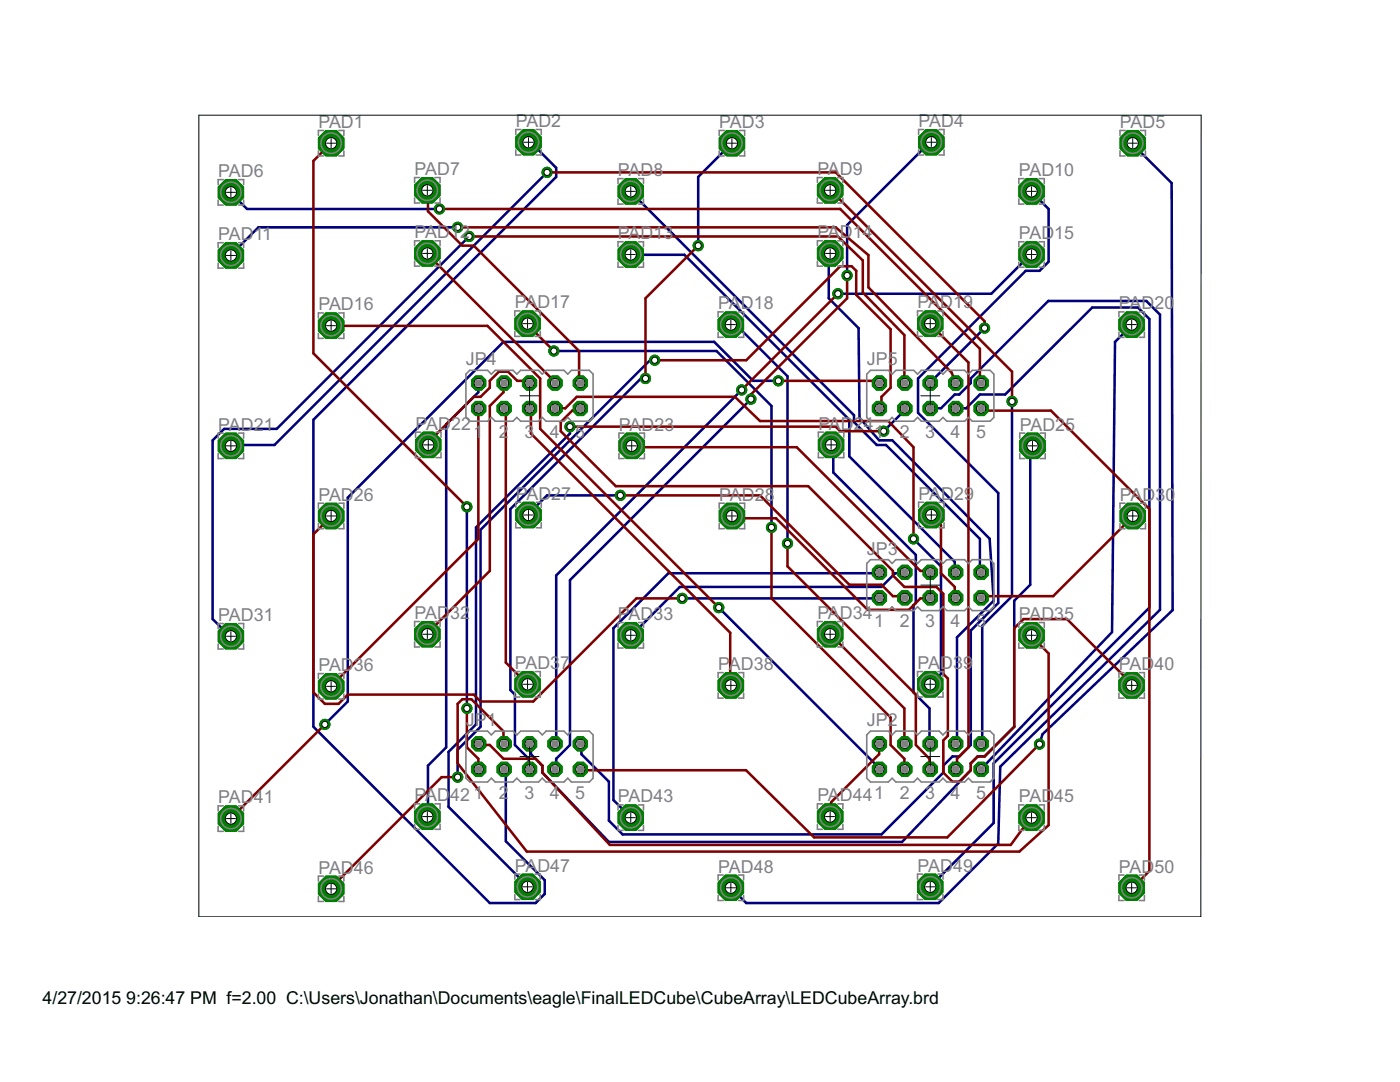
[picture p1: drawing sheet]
<svg xmlns="http://www.w3.org/2000/svg" width="279mm" height="216mm" viewBox="0 0 279 216" stroke-linecap="round" stroke-linejoin="round" font-family="sans-serif">
<defs><g id="words">
<g font-size="4" fill="#808080">
<text x="63.5" y="25.5">PAD1</text>
<text x="102.9" y="25.3">PAD2</text>
<text x="143.5" y="25.5">PAD3</text>
<text x="183.3" y="25.3">PAD4</text>
<text x="223.5" y="25.5">PAD5</text>
<text x="43.5" y="35.3">PAD6</text>
<text x="82.7" y="34.9">PAD7</text>
<text x="123.3" y="35.1">PAD8</text>
<text x="163.1" y="34.9">PAD9</text>
<text x="203.3" y="35.1">PAD10</text>
<text x="43.5" y="47.9">PAD11</text>
<text x="82.7" y="47.5">PAD12</text>
<text x="123.3" y="47.7">PAD13</text>
<text x="163.1" y="47.5">PAD</text>
<text x="170.2" y="47.5">14</text>
<text x="203.3" y="47.7">PAD</text>
<text x="210.4" y="47.7">15</text>
<text x="63.5" y="61.9">PAD16</text>
<text x="102.7" y="61.5">PAD17</text>
<text x="143.3" y="61.7">PAD18</text>
<text x="183.1" y="61.5">PAD19</text>
<text x="223.3" y="61.7">PAD20</text>
<text x="93" y="72.9">JP4</text>
<text x="173" y="72.9">JP5</text>
<text x="43.5" y="85.9">PAD21</text>
<text x="82.9" y="85.7">PAD</text>
<text x="90" y="85.7">22</text>
<text x="94.5" y="87.3">1</text>
<text x="99.6" y="87.3">2</text>
<text x="104.7" y="87.3">3</text>
<text x="109.7" y="87.3">4</text>
<text x="114.8" y="87.3">5</text>
<text x="123.5" y="85.9">PAD23</text>
<text x="163.3" y="85.7">PAD</text>
<text x="170.4" y="85.7">24</text>
<text x="174.5" y="87.3">1</text>
<text x="179.6" y="87.3">2</text>
<text x="184.6" y="87.3">3</text>
<text x="189.7" y="87.3">4</text>
<text x="194.8" y="87.3">5</text>
<text x="203.5" y="85.9">PAD25</text>
<text x="63.5" y="99.9">PAD26</text>
<text x="102.9" y="99.7">PAD27</text>
<text x="143.5" y="99.9">PAD28</text>
<text x="183.3" y="99.7">PAD29</text>
<text x="223.5" y="99.9">PAD</text>
<text x="230.6" y="99.9">3</text>
<text x="232.6" y="99.9">0</text>
<text x="173" y="110.7">JP3</text>
<text x="43.5" y="123.9">PAD31</text>
<text x="82.7" y="123.5">PAD</text>
<text x="89.8" y="123.5">32</text>
<text x="123.3" y="123.7">PAD33</text>
<text x="163.1" y="123.5">PAD34</text>
<text x="174.5" y="125.1">1</text>
<text x="179.6" y="125.1">2</text>
<text x="184.6" y="125.1">3</text>
<text x="189.7" y="125.1">4</text>
<text x="194.8" y="125.1">5</text>
<text x="203.3" y="123.7">PAD35</text>
<text x="63.5" y="133.9">PAD36</text>
<text x="102.7" y="133.5">PAD3</text>
<text x="111.8" y="133.5">7</text>
<text x="143.3" y="133.7">PAD38</text>
<text x="183.1" y="133.5">PAD3</text>
<text x="192.2" y="133.5">9</text>
<text x="223.3" y="133.7">PAD</text>
<text x="230.4" y="133.7">40</text>
<text x="93" y="144.9">JP1</text>
<text x="173" y="144.9">JP2</text>
<text x="43.5" y="160.3">PAD41</text>
<text x="82.7" y="159.9">PAD</text>
<text x="89.8" y="159.9">42</text>
<text x="94.5" y="159.3">1</text>
<text x="99.6" y="159.3">2</text>
<text x="104.7" y="159.3">3</text>
<text x="109.7" y="159.3">4</text>
<text x="114.8" y="159.3">5</text>
<text x="123.3" y="160.1">PAD43</text>
<text x="163.1" y="159.9">PAD441</text>
<text x="179.6" y="159.3">2</text>
<text x="184.6" y="159.3">3</text>
<text x="189.7" y="159.3">4</text>
<text x="194.8" y="159.3">5</text>
<text x="203.3" y="160.1">PAD</text>
<text x="210.4" y="160.1">45</text>
<text x="102.7" y="173.9">PAD47</text>
<text x="183.1" y="173.9">PAD49</text>
<text x="63.5" y="174.3">PAD46</text>
<text x="143.3" y="174.1">PAD48</text>
<text x="223.3" y="174.1">PAD50</text>
</g>
<g font-size="4">
<text x="8.5" y="200.4">4/27/2015</text>
<text x="25.2" y="200.4">9:26:47 PM f=2.00 C:\Users\Jonathan\Documents\eagle\FinalLEDCube\CubeArray\LEDCubeArray.brd</text>
</g>
</g></defs>
<g fill="none" stroke="#000080" stroke-width=".51">
<path d="M46.1 38.4l3.2 3.3h38.4M105.5 28.4v-.4l5.5 5.5v1.8l-48.5 48.5v61.2l35.2 35.2h9.2l1.8-1.8v-2.8l-7.8-7.7v-14.2l-.3-.2M109.2 34.4l-54.4 54.4h-8.7v.2M125.9 38.2l44.5 44.6v1.4l4.6 4.6h1.8l18.8 18.7v6.4l.2 .3M146.1 28.6l-6.8 6.7v13.7M185.9 28.4h-.4l-16.4 16.5v10.1M205.9 38.2l3.4 3.5v10.5l-1.8 1.8h-2.8l-21.5 21.5v6.9l16 16v21.9l-5.5 5.5v22.9l-2.2 2.2h-1.4l-1.8 1.9v1.4l-12.4 12.3h-51.7l-2.7-2.8v-7.7l-5.5-5.5v-1.8l-.2-.3M226.1 28.6l.1 .3 7.6 7.6 .2 85.3-26 24.7-.5 2M91.3 45.4h-39.7l-5.5 5.6M93.6 47.2l-38.4 38.4h-10.5l-2.3 2.3v35.6l3.2 3.2 .5 .3M125.9 50.8h10.7l32.9 33v7.3l21 21v1.8l.2 .3M165.7 50.6l-.3 .2v8.7l5.9 6 .2 17.9 4 4.5h2.6l19.4 19.6 .8 12.4-7.3 7.3v21l-.3 .2"/>
<path d="M205.9 50.8h-.3l-7.8 7.8h-30.6M95.5 76.4v1.9l-6.5 6.4v64.4l-3.6 3.7v10l-.1 .1M110.5 70h32.5l11 11v24.2M128.8 75.5h-.9l-26 26.1v36.1l.9 .9v10.1l2.7 2.7v1.8l.2 .3M130.7 71.9h-1l-33.8 33.8v39.3l-4.6 4.6v5.5M145.9 64.8l.3 .2h.9l10.1 10.1v33.3M148 77.8l-37 37v33.4l-.2 .2M149.9 79.7l-36.2 36.1v32.9l-2.7 2.7v1.8l-.2 .3M155.3 76h-5l-7.8-7.8h-42l-31.1 31.1v40.7l-4.6 4.5M196.5 65.5l-10.8 10.9M225.8 64.8l-.1 .2-3.2 3.2-.6 57.9-26.1 27.4M113.7 85.1v1.4l-18.7 18.7v39.3l-5.5 5.5v11l15.6 15.6 .2 .4"/>
<path d="M123.8 98.8h-14.6l-3.7 3.7v.3M165.9 88.8h.4v5.5l16.5 16.4v9.6l-.5 .5v17.4l3.2 3.2v6.8l.2 .2M180.6 81.5l-.1 .4-4.1 4.1M185.7 81.5h2.1l2.7-2.8h1l2.2-2.3v-.9l15.5-15.5h19.6l2.7 2.8v58.9l-31.9 31.3-.4 15.3-11.9 11.9h-38.4l-3-3.1M190.7 81.5h2.1l2.8-2.8h5l17.4-17.3h9.1l2.3 2.2v57.6l-31.1 31.1v11.9l-12.6 12.8M202 80.1v38.9l-6 5.9v23.3l-.2 .2M206.1 89l-.5 .2v27.5l-3.2 3.2v25.1l-5.9 5.9h-1.4l-1.4 1.4v1.4l-13.7 14.3h-58.5l-13.3-13.8v-1.4l-2.2-2.3v-1.8l-.3-.3M93.2 101.1v40.3M175.5 114.2v.2h-42.1l-11 10.9v34.3l3.5 3.6M175.5 119.3v.1h-39.4M180.6 114.2l-.1 .2h-1.9l-2.7 2.7h-40.2l-9.6 9.6-.2 .1M182.3 107.5l5.5 5.5v21.5l-2.1 2"/>
<path d="M143.4 121.2l32.1 32v.3"/>
</g>
<circle cx="95.5" cy="153.5" r="1.54" fill="#008000" stroke="#008000" stroke-width=".2"/>
<circle cx="95.5" cy="153.5" r=".91" fill="#fff" stroke="#000" stroke-width=".2"/>
<circle cx="95.5" cy="148.4" r="1.54" fill="#008000" stroke="#008000" stroke-width=".2"/>
<circle cx="95.5" cy="148.4" r=".91" fill="#fff" stroke="#000" stroke-width=".2"/>
<circle cx="100.6" cy="153.5" r="1.54" fill="#008000" stroke="#008000" stroke-width=".2"/>
<circle cx="100.6" cy="153.5" r=".91" fill="#fff" stroke="#000" stroke-width=".2"/>
<circle cx="100.6" cy="148.4" r="1.54" fill="#008000" stroke="#008000" stroke-width=".2"/>
<circle cx="100.6" cy="148.4" r=".91" fill="#fff" stroke="#000" stroke-width=".2"/>
<circle cx="105.7" cy="153.5" r="1.54" fill="#008000" stroke="#008000" stroke-width=".2"/>
<circle cx="105.7" cy="153.5" r=".91" fill="#fff" stroke="#000" stroke-width=".2"/>
<circle cx="105.7" cy="148.4" r="1.54" fill="#008000" stroke="#008000" stroke-width=".2"/>
<circle cx="105.7" cy="148.4" r=".91" fill="#fff" stroke="#000" stroke-width=".2"/>
<circle cx="110.8" cy="153.5" r="1.54" fill="#008000" stroke="#008000" stroke-width=".2"/>
<circle cx="110.8" cy="153.5" r=".91" fill="#fff" stroke="#000" stroke-width=".2"/>
<circle cx="110.8" cy="148.4" r="1.54" fill="#008000" stroke="#008000" stroke-width=".2"/>
<circle cx="110.8" cy="148.4" r=".91" fill="#fff" stroke="#000" stroke-width=".2"/>
<circle cx="115.8" cy="153.5" r="1.54" fill="#008000" stroke="#008000" stroke-width=".2"/>
<circle cx="115.8" cy="153.5" r=".91" fill="#fff" stroke="#000" stroke-width=".2"/>
<circle cx="115.8" cy="148.4" r="1.54" fill="#008000" stroke="#008000" stroke-width=".2"/>
<circle cx="115.8" cy="148.4" r=".91" fill="#fff" stroke="#000" stroke-width=".2"/>
<circle cx="175.5" cy="153.5" r="1.54" fill="#008000" stroke="#008000" stroke-width=".2"/>
<circle cx="175.5" cy="153.5" r=".91" fill="#fff" stroke="#000" stroke-width=".2"/>
<circle cx="175.5" cy="148.4" r="1.54" fill="#008000" stroke="#008000" stroke-width=".2"/>
<circle cx="175.5" cy="148.4" r=".91" fill="#fff" stroke="#000" stroke-width=".2"/>
<circle cx="180.6" cy="153.5" r="1.54" fill="#008000" stroke="#008000" stroke-width=".2"/>
<circle cx="180.6" cy="153.5" r=".91" fill="#fff" stroke="#000" stroke-width=".2"/>
<circle cx="180.6" cy="148.4" r="1.54" fill="#008000" stroke="#008000" stroke-width=".2"/>
<circle cx="180.6" cy="148.4" r=".91" fill="#fff" stroke="#000" stroke-width=".2"/>
<circle cx="185.7" cy="153.5" r="1.54" fill="#008000" stroke="#008000" stroke-width=".2"/>
<circle cx="185.7" cy="153.5" r=".91" fill="#fff" stroke="#000" stroke-width=".2"/>
<circle cx="185.7" cy="148.4" r="1.54" fill="#008000" stroke="#008000" stroke-width=".2"/>
<circle cx="185.7" cy="148.4" r=".91" fill="#fff" stroke="#000" stroke-width=".2"/>
<circle cx="190.7" cy="153.5" r="1.54" fill="#008000" stroke="#008000" stroke-width=".2"/>
<circle cx="190.7" cy="153.5" r=".91" fill="#fff" stroke="#000" stroke-width=".2"/>
<circle cx="190.7" cy="148.4" r="1.54" fill="#008000" stroke="#008000" stroke-width=".2"/>
<circle cx="190.7" cy="148.4" r=".91" fill="#fff" stroke="#000" stroke-width=".2"/>
<circle cx="195.8" cy="153.5" r="1.54" fill="#008000" stroke="#008000" stroke-width=".2"/>
<circle cx="195.8" cy="153.5" r=".91" fill="#fff" stroke="#000" stroke-width=".2"/>
<circle cx="195.8" cy="148.4" r="1.54" fill="#008000" stroke="#008000" stroke-width=".2"/>
<circle cx="195.8" cy="148.4" r=".91" fill="#fff" stroke="#000" stroke-width=".2"/>
<circle cx="175.5" cy="119.3" r="1.54" fill="#008000" stroke="#008000" stroke-width=".2"/>
<circle cx="175.5" cy="119.3" r=".91" fill="#fff" stroke="#000" stroke-width=".2"/>
<circle cx="175.5" cy="114.2" r="1.54" fill="#008000" stroke="#008000" stroke-width=".2"/>
<circle cx="175.5" cy="114.2" r=".91" fill="#fff" stroke="#000" stroke-width=".2"/>
<circle cx="180.6" cy="119.3" r="1.54" fill="#008000" stroke="#008000" stroke-width=".2"/>
<circle cx="180.6" cy="119.3" r=".91" fill="#fff" stroke="#000" stroke-width=".2"/>
<circle cx="180.6" cy="114.2" r="1.54" fill="#008000" stroke="#008000" stroke-width=".2"/>
<circle cx="180.6" cy="114.2" r=".91" fill="#fff" stroke="#000" stroke-width=".2"/>
<circle cx="185.7" cy="119.3" r="1.54" fill="#008000" stroke="#008000" stroke-width=".2"/>
<circle cx="185.7" cy="119.3" r=".91" fill="#fff" stroke="#000" stroke-width=".2"/>
<circle cx="185.7" cy="114.2" r="1.54" fill="#008000" stroke="#008000" stroke-width=".2"/>
<circle cx="185.7" cy="114.2" r=".91" fill="#fff" stroke="#000" stroke-width=".2"/>
<circle cx="190.7" cy="119.3" r="1.54" fill="#008000" stroke="#008000" stroke-width=".2"/>
<circle cx="190.7" cy="119.3" r=".91" fill="#fff" stroke="#000" stroke-width=".2"/>
<circle cx="190.7" cy="114.2" r="1.54" fill="#008000" stroke="#008000" stroke-width=".2"/>
<circle cx="190.7" cy="114.2" r=".91" fill="#fff" stroke="#000" stroke-width=".2"/>
<circle cx="195.8" cy="119.3" r="1.54" fill="#008000" stroke="#008000" stroke-width=".2"/>
<circle cx="195.8" cy="119.3" r=".91" fill="#fff" stroke="#000" stroke-width=".2"/>
<circle cx="195.8" cy="114.2" r="1.54" fill="#008000" stroke="#008000" stroke-width=".2"/>
<circle cx="195.8" cy="114.2" r=".91" fill="#fff" stroke="#000" stroke-width=".2"/>
<circle cx="95.5" cy="81.5" r="1.54" fill="#008000" stroke="#008000" stroke-width=".2"/>
<circle cx="95.5" cy="81.5" r=".91" fill="#fff" stroke="#000" stroke-width=".2"/>
<circle cx="95.5" cy="76.4" r="1.54" fill="#008000" stroke="#008000" stroke-width=".2"/>
<circle cx="95.5" cy="76.4" r=".91" fill="#fff" stroke="#000" stroke-width=".2"/>
<circle cx="100.6" cy="81.5" r="1.54" fill="#008000" stroke="#008000" stroke-width=".2"/>
<circle cx="100.6" cy="81.5" r=".91" fill="#fff" stroke="#000" stroke-width=".2"/>
<circle cx="100.6" cy="76.4" r="1.54" fill="#008000" stroke="#008000" stroke-width=".2"/>
<circle cx="100.6" cy="76.4" r=".91" fill="#fff" stroke="#000" stroke-width=".2"/>
<circle cx="105.7" cy="81.5" r="1.54" fill="#008000" stroke="#008000" stroke-width=".2"/>
<circle cx="105.7" cy="81.5" r=".91" fill="#fff" stroke="#000" stroke-width=".2"/>
<circle cx="105.7" cy="76.4" r="1.54" fill="#008000" stroke="#008000" stroke-width=".2"/>
<circle cx="105.7" cy="76.4" r=".91" fill="#fff" stroke="#000" stroke-width=".2"/>
<circle cx="110.8" cy="81.5" r="1.54" fill="#008000" stroke="#008000" stroke-width=".2"/>
<circle cx="110.8" cy="81.5" r=".91" fill="#fff" stroke="#000" stroke-width=".2"/>
<circle cx="110.8" cy="76.4" r="1.54" fill="#008000" stroke="#008000" stroke-width=".2"/>
<circle cx="110.8" cy="76.4" r=".91" fill="#fff" stroke="#000" stroke-width=".2"/>
<circle cx="115.8" cy="81.5" r="1.54" fill="#008000" stroke="#008000" stroke-width=".2"/>
<circle cx="115.8" cy="81.5" r=".91" fill="#fff" stroke="#000" stroke-width=".2"/>
<circle cx="115.8" cy="76.4" r="1.54" fill="#008000" stroke="#008000" stroke-width=".2"/>
<circle cx="115.8" cy="76.4" r=".91" fill="#fff" stroke="#000" stroke-width=".2"/>
<circle cx="175.5" cy="81.5" r="1.54" fill="#008000" stroke="#008000" stroke-width=".2"/>
<circle cx="175.5" cy="81.5" r=".91" fill="#fff" stroke="#000" stroke-width=".2"/>
<circle cx="175.5" cy="76.4" r="1.54" fill="#008000" stroke="#008000" stroke-width=".2"/>
<circle cx="175.5" cy="76.4" r=".91" fill="#fff" stroke="#000" stroke-width=".2"/>
<circle cx="180.6" cy="81.5" r="1.54" fill="#008000" stroke="#008000" stroke-width=".2"/>
<circle cx="180.6" cy="81.5" r=".91" fill="#fff" stroke="#000" stroke-width=".2"/>
<circle cx="180.6" cy="76.4" r="1.54" fill="#008000" stroke="#008000" stroke-width=".2"/>
<circle cx="180.6" cy="76.4" r=".91" fill="#fff" stroke="#000" stroke-width=".2"/>
<circle cx="185.7" cy="81.5" r="1.54" fill="#008000" stroke="#008000" stroke-width=".2"/>
<circle cx="185.7" cy="81.5" r=".91" fill="#fff" stroke="#000" stroke-width=".2"/>
<circle cx="185.7" cy="76.4" r="1.54" fill="#008000" stroke="#008000" stroke-width=".2"/>
<circle cx="185.7" cy="76.4" r=".91" fill="#fff" stroke="#000" stroke-width=".2"/>
<circle cx="190.7" cy="81.5" r="1.54" fill="#008000" stroke="#008000" stroke-width=".2"/>
<circle cx="190.7" cy="81.5" r=".91" fill="#fff" stroke="#000" stroke-width=".2"/>
<circle cx="190.7" cy="76.4" r="1.54" fill="#008000" stroke="#008000" stroke-width=".2"/>
<circle cx="190.7" cy="76.4" r=".91" fill="#fff" stroke="#000" stroke-width=".2"/>
<circle cx="195.8" cy="81.5" r="1.54" fill="#008000" stroke="#008000" stroke-width=".2"/>
<circle cx="195.8" cy="81.5" r=".91" fill="#fff" stroke="#000" stroke-width=".2"/>
<circle cx="195.8" cy="76.4" r="1.54" fill="#008000" stroke="#008000" stroke-width=".2"/>
<circle cx="195.8" cy="76.4" r=".91" fill="#fff" stroke="#000" stroke-width=".2"/>
<circle cx="66.1" cy="28.6" r="2.75" fill="#008000" stroke="#008000" stroke-width=".2"/>
<circle cx="66.1" cy="28.6" r="1.12" fill="#fff" stroke="#000" stroke-width=".2"/>
<circle cx="105.5" cy="28.4" r="2.75" fill="#008000" stroke="#008000" stroke-width=".2"/>
<circle cx="105.5" cy="28.4" r="1.12" fill="#fff" stroke="#000" stroke-width=".2"/>
<circle cx="146.1" cy="28.6" r="2.75" fill="#008000" stroke="#008000" stroke-width=".2"/>
<circle cx="146.1" cy="28.6" r="1.12" fill="#fff" stroke="#000" stroke-width=".2"/>
<circle cx="185.9" cy="28.4" r="2.75" fill="#008000" stroke="#008000" stroke-width=".2"/>
<circle cx="185.9" cy="28.4" r="1.12" fill="#fff" stroke="#000" stroke-width=".2"/>
<circle cx="226.1" cy="28.6" r="2.75" fill="#008000" stroke="#008000" stroke-width=".2"/>
<circle cx="226.1" cy="28.6" r="1.12" fill="#fff" stroke="#000" stroke-width=".2"/>
<circle cx="46.1" cy="38.4" r="2.75" fill="#008000" stroke="#008000" stroke-width=".2"/>
<circle cx="46.1" cy="38.4" r="1.12" fill="#fff" stroke="#000" stroke-width=".2"/>
<circle cx="85.3" cy="38" r="2.75" fill="#008000" stroke="#008000" stroke-width=".2"/>
<circle cx="85.3" cy="38" r="1.12" fill="#fff" stroke="#000" stroke-width=".2"/>
<circle cx="125.9" cy="38.2" r="2.75" fill="#008000" stroke="#008000" stroke-width=".2"/>
<circle cx="125.9" cy="38.2" r="1.12" fill="#fff" stroke="#000" stroke-width=".2"/>
<circle cx="165.7" cy="38" r="2.75" fill="#008000" stroke="#008000" stroke-width=".2"/>
<circle cx="165.7" cy="38" r="1.12" fill="#fff" stroke="#000" stroke-width=".2"/>
<circle cx="205.9" cy="38.2" r="2.75" fill="#008000" stroke="#008000" stroke-width=".2"/>
<circle cx="205.9" cy="38.2" r="1.12" fill="#fff" stroke="#000" stroke-width=".2"/>
<circle cx="46.1" cy="51" r="2.75" fill="#008000" stroke="#008000" stroke-width=".2"/>
<circle cx="46.1" cy="51" r="1.12" fill="#fff" stroke="#000" stroke-width=".2"/>
<circle cx="85.3" cy="50.6" r="2.75" fill="#008000" stroke="#008000" stroke-width=".2"/>
<circle cx="85.3" cy="50.6" r="1.12" fill="#fff" stroke="#000" stroke-width=".2"/>
<circle cx="125.9" cy="50.8" r="2.75" fill="#008000" stroke="#008000" stroke-width=".2"/>
<circle cx="125.9" cy="50.8" r="1.12" fill="#fff" stroke="#000" stroke-width=".2"/>
<circle cx="165.7" cy="50.6" r="2.75" fill="#008000" stroke="#008000" stroke-width=".2"/>
<circle cx="165.7" cy="50.6" r="1.12" fill="#fff" stroke="#000" stroke-width=".2"/>
<circle cx="205.9" cy="50.8" r="2.75" fill="#008000" stroke="#008000" stroke-width=".2"/>
<circle cx="205.9" cy="50.8" r="1.12" fill="#fff" stroke="#000" stroke-width=".2"/>
<circle cx="66.1" cy="65" r="2.75" fill="#008000" stroke="#008000" stroke-width=".2"/>
<circle cx="66.1" cy="65" r="1.12" fill="#fff" stroke="#000" stroke-width=".2"/>
<circle cx="105.3" cy="64.6" r="2.75" fill="#008000" stroke="#008000" stroke-width=".2"/>
<circle cx="105.3" cy="64.6" r="1.12" fill="#fff" stroke="#000" stroke-width=".2"/>
<circle cx="145.9" cy="64.8" r="2.75" fill="#008000" stroke="#008000" stroke-width=".2"/>
<circle cx="145.9" cy="64.8" r="1.12" fill="#fff" stroke="#000" stroke-width=".2"/>
<circle cx="185.7" cy="64.6" r="2.75" fill="#008000" stroke="#008000" stroke-width=".2"/>
<circle cx="185.7" cy="64.6" r="1.12" fill="#fff" stroke="#000" stroke-width=".2"/>
<circle cx="225.8" cy="64.8" r="2.75" fill="#008000" stroke="#008000" stroke-width=".2"/>
<circle cx="225.8" cy="64.8" r="1.12" fill="#fff" stroke="#000" stroke-width=".2"/>
<circle cx="46.1" cy="89" r="2.75" fill="#008000" stroke="#008000" stroke-width=".2"/>
<circle cx="46.1" cy="89" r="1.12" fill="#fff" stroke="#000" stroke-width=".2"/>
<circle cx="85.5" cy="88.8" r="2.75" fill="#008000" stroke="#008000" stroke-width=".2"/>
<circle cx="85.5" cy="88.8" r="1.12" fill="#fff" stroke="#000" stroke-width=".2"/>
<circle cx="126.1" cy="89" r="2.75" fill="#008000" stroke="#008000" stroke-width=".2"/>
<circle cx="126.1" cy="89" r="1.12" fill="#fff" stroke="#000" stroke-width=".2"/>
<circle cx="165.9" cy="88.8" r="2.75" fill="#008000" stroke="#008000" stroke-width=".2"/>
<circle cx="165.9" cy="88.8" r="1.12" fill="#fff" stroke="#000" stroke-width=".2"/>
<circle cx="206.1" cy="89" r="2.75" fill="#008000" stroke="#008000" stroke-width=".2"/>
<circle cx="206.1" cy="89" r="1.12" fill="#fff" stroke="#000" stroke-width=".2"/>
<circle cx="66.1" cy="103" r="2.75" fill="#008000" stroke="#008000" stroke-width=".2"/>
<circle cx="66.1" cy="103" r="1.12" fill="#fff" stroke="#000" stroke-width=".2"/>
<circle cx="105.5" cy="102.8" r="2.75" fill="#008000" stroke="#008000" stroke-width=".2"/>
<circle cx="105.5" cy="102.8" r="1.12" fill="#fff" stroke="#000" stroke-width=".2"/>
<circle cx="146.1" cy="103" r="2.75" fill="#008000" stroke="#008000" stroke-width=".2"/>
<circle cx="146.1" cy="103" r="1.12" fill="#fff" stroke="#000" stroke-width=".2"/>
<circle cx="185.9" cy="102.8" r="2.75" fill="#008000" stroke="#008000" stroke-width=".2"/>
<circle cx="185.9" cy="102.8" r="1.12" fill="#fff" stroke="#000" stroke-width=".2"/>
<circle cx="226.1" cy="103" r="2.75" fill="#008000" stroke="#008000" stroke-width=".2"/>
<circle cx="226.1" cy="103" r="1.12" fill="#fff" stroke="#000" stroke-width=".2"/>
<circle cx="46.1" cy="127" r="2.75" fill="#008000" stroke="#008000" stroke-width=".2"/>
<circle cx="46.1" cy="127" r="1.12" fill="#fff" stroke="#000" stroke-width=".2"/>
<circle cx="85.3" cy="126.6" r="2.75" fill="#008000" stroke="#008000" stroke-width=".2"/>
<circle cx="85.3" cy="126.6" r="1.12" fill="#fff" stroke="#000" stroke-width=".2"/>
<circle cx="125.9" cy="126.8" r="2.75" fill="#008000" stroke="#008000" stroke-width=".2"/>
<circle cx="125.9" cy="126.8" r="1.12" fill="#fff" stroke="#000" stroke-width=".2"/>
<circle cx="165.7" cy="126.6" r="2.75" fill="#008000" stroke="#008000" stroke-width=".2"/>
<circle cx="165.7" cy="126.6" r="1.12" fill="#fff" stroke="#000" stroke-width=".2"/>
<circle cx="205.9" cy="126.8" r="2.75" fill="#008000" stroke="#008000" stroke-width=".2"/>
<circle cx="205.9" cy="126.8" r="1.12" fill="#fff" stroke="#000" stroke-width=".2"/>
<circle cx="66.1" cy="136.9" r="2.75" fill="#008000" stroke="#008000" stroke-width=".2"/>
<circle cx="66.1" cy="136.9" r="1.12" fill="#fff" stroke="#000" stroke-width=".2"/>
<circle cx="105.3" cy="136.5" r="2.75" fill="#008000" stroke="#008000" stroke-width=".2"/>
<circle cx="105.3" cy="136.5" r="1.12" fill="#fff" stroke="#000" stroke-width=".2"/>
<circle cx="145.9" cy="136.8" r="2.75" fill="#008000" stroke="#008000" stroke-width=".2"/>
<circle cx="145.9" cy="136.8" r="1.12" fill="#fff" stroke="#000" stroke-width=".2"/>
<circle cx="185.7" cy="136.5" r="2.75" fill="#008000" stroke="#008000" stroke-width=".2"/>
<circle cx="185.7" cy="136.5" r="1.12" fill="#fff" stroke="#000" stroke-width=".2"/>
<circle cx="225.8" cy="136.8" r="2.75" fill="#008000" stroke="#008000" stroke-width=".2"/>
<circle cx="225.8" cy="136.8" r="1.12" fill="#fff" stroke="#000" stroke-width=".2"/>
<circle cx="46.1" cy="163.3" r="2.75" fill="#008000" stroke="#008000" stroke-width=".2"/>
<circle cx="46.1" cy="163.3" r="1.12" fill="#fff" stroke="#000" stroke-width=".2"/>
<circle cx="85.3" cy="162.9" r="2.75" fill="#008000" stroke="#008000" stroke-width=".2"/>
<circle cx="85.3" cy="162.9" r="1.12" fill="#fff" stroke="#000" stroke-width=".2"/>
<circle cx="125.9" cy="163.2" r="2.75" fill="#008000" stroke="#008000" stroke-width=".2"/>
<circle cx="125.9" cy="163.2" r="1.12" fill="#fff" stroke="#000" stroke-width=".2"/>
<circle cx="165.7" cy="162.9" r="2.75" fill="#008000" stroke="#008000" stroke-width=".2"/>
<circle cx="165.7" cy="162.9" r="1.12" fill="#fff" stroke="#000" stroke-width=".2"/>
<circle cx="205.9" cy="163.2" r="2.75" fill="#008000" stroke="#008000" stroke-width=".2"/>
<circle cx="205.9" cy="163.2" r="1.12" fill="#fff" stroke="#000" stroke-width=".2"/>
<circle cx="66.1" cy="177.4" r="2.75" fill="#008000" stroke="#008000" stroke-width=".2"/>
<circle cx="66.1" cy="177.4" r="1.12" fill="#fff" stroke="#000" stroke-width=".2"/>
<circle cx="105.3" cy="177" r="2.75" fill="#008000" stroke="#008000" stroke-width=".2"/>
<circle cx="105.3" cy="177" r="1.12" fill="#fff" stroke="#000" stroke-width=".2"/>
<circle cx="145.9" cy="177.1" r="2.75" fill="#008000" stroke="#008000" stroke-width=".2"/>
<circle cx="145.9" cy="177.1" r="1.12" fill="#fff" stroke="#000" stroke-width=".2"/>
<circle cx="185.7" cy="177" r="2.75" fill="#008000" stroke="#008000" stroke-width=".2"/>
<circle cx="185.7" cy="177" r="1.12" fill="#fff" stroke="#000" stroke-width=".2"/>
<circle cx="225.8" cy="177.1" r="2.75" fill="#008000" stroke="#008000" stroke-width=".2"/>
<circle cx="225.8" cy="177.1" r="1.12" fill="#fff" stroke="#000" stroke-width=".2"/>
<circle cx="202" cy="80.1" r="1.02" fill="#008000" stroke="#008000" stroke-width=".2"/>
<circle cx="202" cy="80.1" r=".61" fill="#fff" stroke="#000" stroke-width=".2"/>
<circle cx="87.7" cy="41.7" r="1.02" fill="#008000" stroke="#008000" stroke-width=".2"/>
<circle cx="87.7" cy="41.7" r=".61" fill="#fff" stroke="#000" stroke-width=".2"/>
<circle cx="91.3" cy="45.4" r="1.02" fill="#008000" stroke="#008000" stroke-width=".2"/>
<circle cx="91.3" cy="45.4" r=".61" fill="#fff" stroke="#000" stroke-width=".2"/>
<circle cx="148" cy="77.8" r="1.02" fill="#008000" stroke="#008000" stroke-width=".2"/>
<circle cx="148" cy="77.8" r=".61" fill="#fff" stroke="#000" stroke-width=".2"/>
<circle cx="167.2" cy="58.6" r="1.02" fill="#008000" stroke="#008000" stroke-width=".2"/>
<circle cx="167.2" cy="58.6" r=".61" fill="#fff" stroke="#000" stroke-width=".2"/>
<circle cx="93.2" cy="141.4" r="1.02" fill="#008000" stroke="#008000" stroke-width=".2"/>
<circle cx="93.2" cy="141.4" r=".61" fill="#fff" stroke="#000" stroke-width=".2"/>
<circle cx="93.2" cy="101.1" r="1.02" fill="#008000" stroke="#008000" stroke-width=".2"/>
<circle cx="93.2" cy="101.1" r=".61" fill="#fff" stroke="#000" stroke-width=".2"/>
<circle cx="128.8" cy="75.5" r="1.02" fill="#008000" stroke="#008000" stroke-width=".2"/>
<circle cx="128.8" cy="75.5" r=".61" fill="#fff" stroke="#000" stroke-width=".2"/>
<circle cx="139.3" cy="49" r="1.02" fill="#008000" stroke="#008000" stroke-width=".2"/>
<circle cx="139.3" cy="49" r=".61" fill="#fff" stroke="#000" stroke-width=".2"/>
<circle cx="149.9" cy="79.7" r="1.02" fill="#008000" stroke="#008000" stroke-width=".2"/>
<circle cx="149.9" cy="79.7" r=".61" fill="#fff" stroke="#000" stroke-width=".2"/>
<circle cx="169.1" cy="55" r="1.02" fill="#008000" stroke="#008000" stroke-width=".2"/>
<circle cx="169.1" cy="55" r=".61" fill="#fff" stroke="#000" stroke-width=".2"/>
<circle cx="207.5" cy="148.5" r="1.02" fill="#008000" stroke="#008000" stroke-width=".2"/>
<circle cx="207.5" cy="148.5" r=".61" fill="#fff" stroke="#000" stroke-width=".2"/>
<circle cx="196.5" cy="65.5" r="1.02" fill="#008000" stroke="#008000" stroke-width=".2"/>
<circle cx="196.5" cy="65.5" r=".61" fill="#fff" stroke="#000" stroke-width=".2"/>
<circle cx="109.2" cy="34.4" r="1.02" fill="#008000" stroke="#008000" stroke-width=".2"/>
<circle cx="109.2" cy="34.4" r=".61" fill="#fff" stroke="#000" stroke-width=".2"/>
<circle cx="157.2" cy="108.4" r="1.02" fill="#008000" stroke="#008000" stroke-width=".2"/>
<circle cx="157.2" cy="108.4" r=".61" fill="#fff" stroke="#000" stroke-width=".2"/>
<circle cx="154" cy="105.2" r="1.02" fill="#008000" stroke="#008000" stroke-width=".2"/>
<circle cx="154" cy="105.2" r=".61" fill="#fff" stroke="#000" stroke-width=".2"/>
<circle cx="110.5" cy="70" r="1.02" fill="#008000" stroke="#008000" stroke-width=".2"/>
<circle cx="110.5" cy="70" r=".61" fill="#fff" stroke="#000" stroke-width=".2"/>
<circle cx="143.4" cy="121.2" r="1.02" fill="#008000" stroke="#008000" stroke-width=".2"/>
<circle cx="143.4" cy="121.2" r=".61" fill="#fff" stroke="#000" stroke-width=".2"/>
<circle cx="93.6" cy="47.2" r="1.02" fill="#008000" stroke="#008000" stroke-width=".2"/>
<circle cx="93.6" cy="47.2" r=".61" fill="#fff" stroke="#000" stroke-width=".2"/>
<circle cx="182.3" cy="107.5" r="1.02" fill="#008000" stroke="#008000" stroke-width=".2"/>
<circle cx="182.3" cy="107.5" r=".61" fill="#fff" stroke="#000" stroke-width=".2"/>
<circle cx="155.3" cy="76" r="1.02" fill="#008000" stroke="#008000" stroke-width=".2"/>
<circle cx="155.3" cy="76" r=".61" fill="#fff" stroke="#000" stroke-width=".2"/>
<circle cx="64.8" cy="144.5" r="1.02" fill="#008000" stroke="#008000" stroke-width=".2"/>
<circle cx="64.8" cy="144.5" r=".61" fill="#fff" stroke="#000" stroke-width=".2"/>
<circle cx="130.7" cy="71.9" r="1.02" fill="#008000" stroke="#008000" stroke-width=".2"/>
<circle cx="130.7" cy="71.9" r=".61" fill="#fff" stroke="#000" stroke-width=".2"/>
<circle cx="91.3" cy="155.1" r="1.02" fill="#008000" stroke="#008000" stroke-width=".2"/>
<circle cx="91.3" cy="155.1" r=".61" fill="#fff" stroke="#000" stroke-width=".2"/>
<circle cx="176.4" cy="86" r="1.02" fill="#008000" stroke="#008000" stroke-width=".2"/>
<circle cx="176.4" cy="86" r=".61" fill="#fff" stroke="#000" stroke-width=".2"/>
<circle cx="113.7" cy="85.1" r="1.02" fill="#008000" stroke="#008000" stroke-width=".2"/>
<circle cx="113.7" cy="85.1" r=".61" fill="#fff" stroke="#000" stroke-width=".2"/>
<circle cx="136.1" cy="119.4" r="1.02" fill="#008000" stroke="#008000" stroke-width=".2"/>
<circle cx="136.1" cy="119.4" r=".61" fill="#fff" stroke="#000" stroke-width=".2"/>
<circle cx="123.8" cy="98.8" r="1.02" fill="#008000" stroke="#008000" stroke-width=".2"/>
<circle cx="123.8" cy="98.8" r=".61" fill="#fff" stroke="#000" stroke-width=".2"/>
<g fill="none" stroke="#800000" stroke-width=".51">
<path d="M66.1 28.6l-3.6 3.5v38.4l30.7 30.6M85.3 38l.1 .1v4.1l6.9 6.8h2.3l21 21v6l.2 .4M109.2 34.4h57.6l29.7 29.7v1.4M165.7 38l36.3 36.2v5.9M85.3 50.6l.1 .2 25.1 25.2 .3 .4M87.7 41.7h80l27.9 27.9v6.4l.2 .4M91.3 45.4h75.5l6.5 5.5v6.4l16.6 17.1 .8 2M93.6 47.2h73.6l5 4.8v6.4l8.3 8.5 .1 9.5M139.3 49l-10.5 10.5v16M167.2 58.6l-19.2 19.2M169.1 55v4.5l-19.2 19.2v1M66.1 65h31.2l10.5 10.5v10.1l35.6 35.6"/>
<path d="M100.6 76.4h-.1v1.9l-2.8 2.7v32.9l-12.3 12.4-.1 .3M105.3 64.6l.2 .4 5 5M105.7 76.4l-.2-.4h-2.3l-1.8-1.8h-1.8l-1.9 1.8v1.4l-1.8 1.8h-1.3l-9.2 9.1 .1 .5M130.7 71.9h18.2l18.8-18.8h2.3l.9 .9v4.8l6.8 6.9v11.7l-1.8 1.8v2.3h-.4M155.3 76h20.2v.4M185.7 64.6l7.6 7.7v76.8l-2.3 2.3v1.8l-.3 .3M95.5 81.5v26l-29.4 29.4M100.6 81.5l.3 .4v50.3l4.4 4.3M105.7 81.5l.3 .4v4.6l39.7 39.8v10l.2 .5M110.8 81.5h2l2.3-2.3h31.6l5 4.8h25.6l5 5.2v18.3M113.7 85.1h53.1l.9 .9h8.7M115.8 81.5l-.2 .4h-1.4l-2.3 2.3v1.8l11 11h38.4l16.9 16.9v.9l2.3 2.3h6.4l1.4 1.4v16l.9 .9v11.4l-.9 .9v6.5l1.8 1.8h1.4l2.2-2.3v-1.4l1.4-1.4h1.4l5.9-5.9v-19.7l1.9-1.8h8.6l12.8 12.8 .1 .5"/>
<path d="M123.8 98.8h27.9l17.8 17.9h6.4l2.3 2.3h2.3l.1 .3M126.1 89v.2h32.9l24.7 24.7h1.8l.2 .3M195.8 81.5l.2 .4h13.7l19.7 19.7v72.2l-3.2 3.2-.4 .1M66.1 103l-3.6 3.6v31.6l2.3 2.2h2.8l1.8-1.8h25.2l1.3 1.4h10.5l20.6-20.6h9.1M146.1 103l.1 .4h8.7l18.3 18.3h8.2l2.3-2.3 2-.1M154 105.2v14.2l23.7 23.8v5.5l2.8 2.7 .1 2.1M157.2 108.4v4.6l25.6 25.6v10.1l2.7 2.7v1.8l.2 .3M185.9 102.8l1.9 2v9.6l2.7 2.7v1.9l.2 .3M226.1 103l-.4 .4-15.5 15.6h-14.2l-.2 .3M165.7 126.6l14.8 14.8 .1 7M205.9 126.8l.2 .4 3.2 3.2v34.3l-5.9 5.2h-98.3l-13.8-17.6v-11.9l1-.9h1.8l6.4 6.4v2.3l.1 .2M64.8 144.5l-18.7 18.8"/>
<path d="M91.3 155.1h-3.2l-21.9 21.9-.1 .4M93.2 141.4v7.7l2.3 2.3v2.1M95.5 148.4l.4 .3h1.8l2.8 2.7h6.4l1.3 1.4v1.4l13.5 14.4h80l3.9-5.3 .3-.1M175.5 148.4v2.1l-9.6 9.6v2.7l-.2 .1M207.5 148.5l-18.4 18.6h-26.6l-13.6-13.4h-32.9l-.2-.2"/>
</g>
<circle cx="95.5" cy="153.5" r="1.54" fill="#008000" stroke="#008000" stroke-width=".2"/>
<circle cx="95.5" cy="153.5" r=".91" fill="#fff" stroke="#000" stroke-width=".2"/>
<circle cx="95.5" cy="148.4" r="1.54" fill="#008000" stroke="#008000" stroke-width=".2"/>
<circle cx="95.5" cy="148.4" r=".91" fill="#fff" stroke="#000" stroke-width=".2"/>
<circle cx="100.6" cy="153.5" r="1.54" fill="#008000" stroke="#008000" stroke-width=".2"/>
<circle cx="100.6" cy="153.5" r=".91" fill="#fff" stroke="#000" stroke-width=".2"/>
<circle cx="100.6" cy="148.4" r="1.54" fill="#008000" stroke="#008000" stroke-width=".2"/>
<circle cx="100.6" cy="148.4" r=".91" fill="#fff" stroke="#000" stroke-width=".2"/>
<circle cx="105.7" cy="153.5" r="1.54" fill="#008000" stroke="#008000" stroke-width=".2"/>
<circle cx="105.7" cy="153.5" r=".91" fill="#fff" stroke="#000" stroke-width=".2"/>
<circle cx="105.7" cy="148.4" r="1.54" fill="#008000" stroke="#008000" stroke-width=".2"/>
<circle cx="105.7" cy="148.4" r=".91" fill="#fff" stroke="#000" stroke-width=".2"/>
<circle cx="110.8" cy="153.5" r="1.54" fill="#008000" stroke="#008000" stroke-width=".2"/>
<circle cx="110.8" cy="153.5" r=".91" fill="#fff" stroke="#000" stroke-width=".2"/>
<circle cx="110.8" cy="148.4" r="1.54" fill="#008000" stroke="#008000" stroke-width=".2"/>
<circle cx="110.8" cy="148.4" r=".91" fill="#fff" stroke="#000" stroke-width=".2"/>
<circle cx="115.8" cy="153.5" r="1.54" fill="#008000" stroke="#008000" stroke-width=".2"/>
<circle cx="115.8" cy="153.5" r=".91" fill="#fff" stroke="#000" stroke-width=".2"/>
<circle cx="115.8" cy="148.4" r="1.54" fill="#008000" stroke="#008000" stroke-width=".2"/>
<circle cx="115.8" cy="148.4" r=".91" fill="#fff" stroke="#000" stroke-width=".2"/>
<circle cx="175.5" cy="153.5" r="1.54" fill="#008000" stroke="#008000" stroke-width=".2"/>
<circle cx="175.5" cy="153.5" r=".91" fill="#fff" stroke="#000" stroke-width=".2"/>
<circle cx="175.5" cy="148.4" r="1.54" fill="#008000" stroke="#008000" stroke-width=".2"/>
<circle cx="175.5" cy="148.4" r=".91" fill="#fff" stroke="#000" stroke-width=".2"/>
<circle cx="180.6" cy="153.5" r="1.54" fill="#008000" stroke="#008000" stroke-width=".2"/>
<circle cx="180.6" cy="153.5" r=".91" fill="#fff" stroke="#000" stroke-width=".2"/>
<circle cx="180.6" cy="148.4" r="1.54" fill="#008000" stroke="#008000" stroke-width=".2"/>
<circle cx="180.6" cy="148.4" r=".91" fill="#fff" stroke="#000" stroke-width=".2"/>
<circle cx="185.7" cy="153.5" r="1.54" fill="#008000" stroke="#008000" stroke-width=".2"/>
<circle cx="185.7" cy="153.5" r=".91" fill="#fff" stroke="#000" stroke-width=".2"/>
<circle cx="185.7" cy="148.4" r="1.54" fill="#008000" stroke="#008000" stroke-width=".2"/>
<circle cx="185.7" cy="148.4" r=".91" fill="#fff" stroke="#000" stroke-width=".2"/>
<circle cx="190.7" cy="153.5" r="1.54" fill="#008000" stroke="#008000" stroke-width=".2"/>
<circle cx="190.7" cy="153.5" r=".91" fill="#fff" stroke="#000" stroke-width=".2"/>
<circle cx="190.7" cy="148.4" r="1.54" fill="#008000" stroke="#008000" stroke-width=".2"/>
<circle cx="190.7" cy="148.4" r=".91" fill="#fff" stroke="#000" stroke-width=".2"/>
<circle cx="195.8" cy="153.5" r="1.54" fill="#008000" stroke="#008000" stroke-width=".2"/>
<circle cx="195.8" cy="153.5" r=".91" fill="#fff" stroke="#000" stroke-width=".2"/>
<circle cx="195.8" cy="148.4" r="1.54" fill="#008000" stroke="#008000" stroke-width=".2"/>
<circle cx="195.8" cy="148.4" r=".91" fill="#fff" stroke="#000" stroke-width=".2"/>
<circle cx="175.5" cy="119.3" r="1.54" fill="#008000" stroke="#008000" stroke-width=".2"/>
<circle cx="175.5" cy="119.3" r=".91" fill="#fff" stroke="#000" stroke-width=".2"/>
<circle cx="175.5" cy="114.2" r="1.54" fill="#008000" stroke="#008000" stroke-width=".2"/>
<circle cx="175.5" cy="114.2" r=".91" fill="#fff" stroke="#000" stroke-width=".2"/>
<circle cx="180.6" cy="119.3" r="1.54" fill="#008000" stroke="#008000" stroke-width=".2"/>
<circle cx="180.6" cy="119.3" r=".91" fill="#fff" stroke="#000" stroke-width=".2"/>
<circle cx="180.6" cy="114.2" r="1.54" fill="#008000" stroke="#008000" stroke-width=".2"/>
<circle cx="180.6" cy="114.2" r=".91" fill="#fff" stroke="#000" stroke-width=".2"/>
<circle cx="185.7" cy="119.3" r="1.54" fill="#008000" stroke="#008000" stroke-width=".2"/>
<circle cx="185.7" cy="119.3" r=".91" fill="#fff" stroke="#000" stroke-width=".2"/>
<circle cx="185.7" cy="114.2" r="1.54" fill="#008000" stroke="#008000" stroke-width=".2"/>
<circle cx="185.7" cy="114.2" r=".91" fill="#fff" stroke="#000" stroke-width=".2"/>
<circle cx="190.7" cy="119.3" r="1.54" fill="#008000" stroke="#008000" stroke-width=".2"/>
<circle cx="190.7" cy="119.3" r=".91" fill="#fff" stroke="#000" stroke-width=".2"/>
<circle cx="190.7" cy="114.2" r="1.54" fill="#008000" stroke="#008000" stroke-width=".2"/>
<circle cx="190.7" cy="114.2" r=".91" fill="#fff" stroke="#000" stroke-width=".2"/>
<circle cx="195.8" cy="119.3" r="1.54" fill="#008000" stroke="#008000" stroke-width=".2"/>
<circle cx="195.8" cy="119.3" r=".91" fill="#fff" stroke="#000" stroke-width=".2"/>
<circle cx="195.8" cy="114.2" r="1.54" fill="#008000" stroke="#008000" stroke-width=".2"/>
<circle cx="195.8" cy="114.2" r=".91" fill="#fff" stroke="#000" stroke-width=".2"/>
<circle cx="95.5" cy="81.5" r="1.54" fill="#008000" stroke="#008000" stroke-width=".2"/>
<circle cx="95.5" cy="81.5" r=".91" fill="#fff" stroke="#000" stroke-width=".2"/>
<circle cx="95.5" cy="76.4" r="1.54" fill="#008000" stroke="#008000" stroke-width=".2"/>
<circle cx="95.5" cy="76.4" r=".91" fill="#fff" stroke="#000" stroke-width=".2"/>
<circle cx="100.6" cy="81.5" r="1.54" fill="#008000" stroke="#008000" stroke-width=".2"/>
<circle cx="100.6" cy="81.5" r=".91" fill="#fff" stroke="#000" stroke-width=".2"/>
<circle cx="100.6" cy="76.4" r="1.54" fill="#008000" stroke="#008000" stroke-width=".2"/>
<circle cx="100.6" cy="76.4" r=".91" fill="#fff" stroke="#000" stroke-width=".2"/>
<circle cx="105.7" cy="81.5" r="1.54" fill="#008000" stroke="#008000" stroke-width=".2"/>
<circle cx="105.7" cy="81.5" r=".91" fill="#fff" stroke="#000" stroke-width=".2"/>
<circle cx="105.7" cy="76.4" r="1.54" fill="#008000" stroke="#008000" stroke-width=".2"/>
<circle cx="105.7" cy="76.4" r=".91" fill="#fff" stroke="#000" stroke-width=".2"/>
<circle cx="110.8" cy="81.5" r="1.54" fill="#008000" stroke="#008000" stroke-width=".2"/>
<circle cx="110.8" cy="81.5" r=".91" fill="#fff" stroke="#000" stroke-width=".2"/>
<circle cx="110.8" cy="76.4" r="1.54" fill="#008000" stroke="#008000" stroke-width=".2"/>
<circle cx="110.8" cy="76.4" r=".91" fill="#fff" stroke="#000" stroke-width=".2"/>
<circle cx="115.8" cy="81.5" r="1.54" fill="#008000" stroke="#008000" stroke-width=".2"/>
<circle cx="115.8" cy="81.5" r=".91" fill="#fff" stroke="#000" stroke-width=".2"/>
<circle cx="115.8" cy="76.4" r="1.54" fill="#008000" stroke="#008000" stroke-width=".2"/>
<circle cx="115.8" cy="76.4" r=".91" fill="#fff" stroke="#000" stroke-width=".2"/>
<circle cx="175.5" cy="81.5" r="1.54" fill="#008000" stroke="#008000" stroke-width=".2"/>
<circle cx="175.5" cy="81.5" r=".91" fill="#fff" stroke="#000" stroke-width=".2"/>
<circle cx="175.5" cy="76.4" r="1.54" fill="#008000" stroke="#008000" stroke-width=".2"/>
<circle cx="175.5" cy="76.4" r=".91" fill="#fff" stroke="#000" stroke-width=".2"/>
<circle cx="180.6" cy="81.5" r="1.54" fill="#008000" stroke="#008000" stroke-width=".2"/>
<circle cx="180.6" cy="81.5" r=".91" fill="#fff" stroke="#000" stroke-width=".2"/>
<circle cx="180.6" cy="76.4" r="1.54" fill="#008000" stroke="#008000" stroke-width=".2"/>
<circle cx="180.6" cy="76.4" r=".91" fill="#fff" stroke="#000" stroke-width=".2"/>
<circle cx="185.7" cy="81.5" r="1.54" fill="#008000" stroke="#008000" stroke-width=".2"/>
<circle cx="185.7" cy="81.5" r=".91" fill="#fff" stroke="#000" stroke-width=".2"/>
<circle cx="185.7" cy="76.4" r="1.54" fill="#008000" stroke="#008000" stroke-width=".2"/>
<circle cx="185.7" cy="76.4" r=".91" fill="#fff" stroke="#000" stroke-width=".2"/>
<circle cx="190.7" cy="81.5" r="1.54" fill="#008000" stroke="#008000" stroke-width=".2"/>
<circle cx="190.7" cy="81.5" r=".91" fill="#fff" stroke="#000" stroke-width=".2"/>
<circle cx="190.7" cy="76.4" r="1.54" fill="#008000" stroke="#008000" stroke-width=".2"/>
<circle cx="190.7" cy="76.4" r=".91" fill="#fff" stroke="#000" stroke-width=".2"/>
<circle cx="195.8" cy="81.5" r="1.54" fill="#008000" stroke="#008000" stroke-width=".2"/>
<circle cx="195.8" cy="81.5" r=".91" fill="#fff" stroke="#000" stroke-width=".2"/>
<circle cx="195.8" cy="76.4" r="1.54" fill="#008000" stroke="#008000" stroke-width=".2"/>
<circle cx="195.8" cy="76.4" r=".91" fill="#fff" stroke="#000" stroke-width=".2"/>
<circle cx="66.1" cy="28.6" r="2.75" fill="#008000" stroke="#008000" stroke-width=".2"/>
<circle cx="66.1" cy="28.6" r="1.12" fill="#fff" stroke="#000" stroke-width=".2"/>
<circle cx="105.5" cy="28.4" r="2.75" fill="#008000" stroke="#008000" stroke-width=".2"/>
<circle cx="105.5" cy="28.4" r="1.12" fill="#fff" stroke="#000" stroke-width=".2"/>
<circle cx="146.1" cy="28.6" r="2.75" fill="#008000" stroke="#008000" stroke-width=".2"/>
<circle cx="146.1" cy="28.6" r="1.12" fill="#fff" stroke="#000" stroke-width=".2"/>
<circle cx="185.9" cy="28.4" r="2.75" fill="#008000" stroke="#008000" stroke-width=".2"/>
<circle cx="185.9" cy="28.4" r="1.12" fill="#fff" stroke="#000" stroke-width=".2"/>
<circle cx="226.1" cy="28.6" r="2.75" fill="#008000" stroke="#008000" stroke-width=".2"/>
<circle cx="226.1" cy="28.6" r="1.12" fill="#fff" stroke="#000" stroke-width=".2"/>
<circle cx="46.1" cy="38.4" r="2.75" fill="#008000" stroke="#008000" stroke-width=".2"/>
<circle cx="46.1" cy="38.4" r="1.12" fill="#fff" stroke="#000" stroke-width=".2"/>
<circle cx="85.3" cy="38" r="2.75" fill="#008000" stroke="#008000" stroke-width=".2"/>
<circle cx="85.3" cy="38" r="1.12" fill="#fff" stroke="#000" stroke-width=".2"/>
<circle cx="125.9" cy="38.2" r="2.75" fill="#008000" stroke="#008000" stroke-width=".2"/>
<circle cx="125.9" cy="38.2" r="1.12" fill="#fff" stroke="#000" stroke-width=".2"/>
<circle cx="165.7" cy="38" r="2.75" fill="#008000" stroke="#008000" stroke-width=".2"/>
<circle cx="165.7" cy="38" r="1.12" fill="#fff" stroke="#000" stroke-width=".2"/>
<circle cx="205.9" cy="38.2" r="2.75" fill="#008000" stroke="#008000" stroke-width=".2"/>
<circle cx="205.9" cy="38.2" r="1.12" fill="#fff" stroke="#000" stroke-width=".2"/>
<circle cx="46.1" cy="51" r="2.75" fill="#008000" stroke="#008000" stroke-width=".2"/>
<circle cx="46.1" cy="51" r="1.12" fill="#fff" stroke="#000" stroke-width=".2"/>
<circle cx="85.3" cy="50.6" r="2.75" fill="#008000" stroke="#008000" stroke-width=".2"/>
<circle cx="85.3" cy="50.6" r="1.12" fill="#fff" stroke="#000" stroke-width=".2"/>
<circle cx="125.9" cy="50.8" r="2.75" fill="#008000" stroke="#008000" stroke-width=".2"/>
<circle cx="125.9" cy="50.8" r="1.12" fill="#fff" stroke="#000" stroke-width=".2"/>
<circle cx="165.7" cy="50.6" r="2.75" fill="#008000" stroke="#008000" stroke-width=".2"/>
<circle cx="165.7" cy="50.6" r="1.12" fill="#fff" stroke="#000" stroke-width=".2"/>
<circle cx="205.9" cy="50.8" r="2.75" fill="#008000" stroke="#008000" stroke-width=".2"/>
<circle cx="205.9" cy="50.8" r="1.12" fill="#fff" stroke="#000" stroke-width=".2"/>
<circle cx="66.1" cy="65" r="2.75" fill="#008000" stroke="#008000" stroke-width=".2"/>
<circle cx="66.1" cy="65" r="1.12" fill="#fff" stroke="#000" stroke-width=".2"/>
<circle cx="105.3" cy="64.6" r="2.75" fill="#008000" stroke="#008000" stroke-width=".2"/>
<circle cx="105.3" cy="64.6" r="1.12" fill="#fff" stroke="#000" stroke-width=".2"/>
<circle cx="145.9" cy="64.8" r="2.75" fill="#008000" stroke="#008000" stroke-width=".2"/>
<circle cx="145.9" cy="64.8" r="1.12" fill="#fff" stroke="#000" stroke-width=".2"/>
<circle cx="185.7" cy="64.6" r="2.75" fill="#008000" stroke="#008000" stroke-width=".2"/>
<circle cx="185.7" cy="64.6" r="1.12" fill="#fff" stroke="#000" stroke-width=".2"/>
<circle cx="225.8" cy="64.8" r="2.75" fill="#008000" stroke="#008000" stroke-width=".2"/>
<circle cx="225.8" cy="64.8" r="1.12" fill="#fff" stroke="#000" stroke-width=".2"/>
<circle cx="46.1" cy="89" r="2.75" fill="#008000" stroke="#008000" stroke-width=".2"/>
<circle cx="46.1" cy="89" r="1.12" fill="#fff" stroke="#000" stroke-width=".2"/>
<circle cx="85.5" cy="88.8" r="2.75" fill="#008000" stroke="#008000" stroke-width=".2"/>
<circle cx="85.5" cy="88.8" r="1.12" fill="#fff" stroke="#000" stroke-width=".2"/>
<circle cx="126.1" cy="89" r="2.75" fill="#008000" stroke="#008000" stroke-width=".2"/>
<circle cx="126.1" cy="89" r="1.12" fill="#fff" stroke="#000" stroke-width=".2"/>
<circle cx="165.9" cy="88.8" r="2.75" fill="#008000" stroke="#008000" stroke-width=".2"/>
<circle cx="165.9" cy="88.8" r="1.12" fill="#fff" stroke="#000" stroke-width=".2"/>
<circle cx="206.1" cy="89" r="2.75" fill="#008000" stroke="#008000" stroke-width=".2"/>
<circle cx="206.1" cy="89" r="1.12" fill="#fff" stroke="#000" stroke-width=".2"/>
<circle cx="66.1" cy="103" r="2.75" fill="#008000" stroke="#008000" stroke-width=".2"/>
<circle cx="66.1" cy="103" r="1.12" fill="#fff" stroke="#000" stroke-width=".2"/>
<circle cx="105.5" cy="102.8" r="2.75" fill="#008000" stroke="#008000" stroke-width=".2"/>
<circle cx="105.5" cy="102.8" r="1.12" fill="#fff" stroke="#000" stroke-width=".2"/>
<circle cx="146.1" cy="103" r="2.75" fill="#008000" stroke="#008000" stroke-width=".2"/>
<circle cx="146.1" cy="103" r="1.12" fill="#fff" stroke="#000" stroke-width=".2"/>
<circle cx="185.9" cy="102.8" r="2.75" fill="#008000" stroke="#008000" stroke-width=".2"/>
<circle cx="185.9" cy="102.8" r="1.12" fill="#fff" stroke="#000" stroke-width=".2"/>
<circle cx="226.1" cy="103" r="2.75" fill="#008000" stroke="#008000" stroke-width=".2"/>
<circle cx="226.1" cy="103" r="1.12" fill="#fff" stroke="#000" stroke-width=".2"/>
<circle cx="46.1" cy="127" r="2.75" fill="#008000" stroke="#008000" stroke-width=".2"/>
<circle cx="46.1" cy="127" r="1.12" fill="#fff" stroke="#000" stroke-width=".2"/>
<circle cx="85.3" cy="126.6" r="2.75" fill="#008000" stroke="#008000" stroke-width=".2"/>
<circle cx="85.3" cy="126.6" r="1.12" fill="#fff" stroke="#000" stroke-width=".2"/>
<circle cx="125.9" cy="126.8" r="2.75" fill="#008000" stroke="#008000" stroke-width=".2"/>
<circle cx="125.9" cy="126.8" r="1.12" fill="#fff" stroke="#000" stroke-width=".2"/>
<circle cx="165.7" cy="126.6" r="2.75" fill="#008000" stroke="#008000" stroke-width=".2"/>
<circle cx="165.7" cy="126.6" r="1.12" fill="#fff" stroke="#000" stroke-width=".2"/>
<circle cx="205.9" cy="126.8" r="2.75" fill="#008000" stroke="#008000" stroke-width=".2"/>
<circle cx="205.9" cy="126.8" r="1.12" fill="#fff" stroke="#000" stroke-width=".2"/>
<circle cx="66.1" cy="136.9" r="2.75" fill="#008000" stroke="#008000" stroke-width=".2"/>
<circle cx="66.1" cy="136.9" r="1.12" fill="#fff" stroke="#000" stroke-width=".2"/>
<circle cx="105.3" cy="136.5" r="2.75" fill="#008000" stroke="#008000" stroke-width=".2"/>
<circle cx="105.3" cy="136.5" r="1.12" fill="#fff" stroke="#000" stroke-width=".2"/>
<circle cx="145.9" cy="136.8" r="2.75" fill="#008000" stroke="#008000" stroke-width=".2"/>
<circle cx="145.9" cy="136.8" r="1.12" fill="#fff" stroke="#000" stroke-width=".2"/>
<circle cx="185.7" cy="136.5" r="2.75" fill="#008000" stroke="#008000" stroke-width=".2"/>
<circle cx="185.7" cy="136.5" r="1.12" fill="#fff" stroke="#000" stroke-width=".2"/>
<circle cx="225.8" cy="136.8" r="2.75" fill="#008000" stroke="#008000" stroke-width=".2"/>
<circle cx="225.8" cy="136.8" r="1.12" fill="#fff" stroke="#000" stroke-width=".2"/>
<circle cx="46.1" cy="163.3" r="2.75" fill="#008000" stroke="#008000" stroke-width=".2"/>
<circle cx="46.1" cy="163.3" r="1.12" fill="#fff" stroke="#000" stroke-width=".2"/>
<circle cx="85.3" cy="162.9" r="2.75" fill="#008000" stroke="#008000" stroke-width=".2"/>
<circle cx="85.3" cy="162.9" r="1.12" fill="#fff" stroke="#000" stroke-width=".2"/>
<circle cx="125.9" cy="163.2" r="2.75" fill="#008000" stroke="#008000" stroke-width=".2"/>
<circle cx="125.9" cy="163.2" r="1.12" fill="#fff" stroke="#000" stroke-width=".2"/>
<circle cx="165.7" cy="162.9" r="2.75" fill="#008000" stroke="#008000" stroke-width=".2"/>
<circle cx="165.7" cy="162.9" r="1.12" fill="#fff" stroke="#000" stroke-width=".2"/>
<circle cx="205.9" cy="163.2" r="2.75" fill="#008000" stroke="#008000" stroke-width=".2"/>
<circle cx="205.9" cy="163.2" r="1.12" fill="#fff" stroke="#000" stroke-width=".2"/>
<circle cx="66.1" cy="177.4" r="2.75" fill="#008000" stroke="#008000" stroke-width=".2"/>
<circle cx="66.1" cy="177.4" r="1.12" fill="#fff" stroke="#000" stroke-width=".2"/>
<circle cx="105.3" cy="177" r="2.75" fill="#008000" stroke="#008000" stroke-width=".2"/>
<circle cx="105.3" cy="177" r="1.12" fill="#fff" stroke="#000" stroke-width=".2"/>
<circle cx="145.9" cy="177.1" r="2.75" fill="#008000" stroke="#008000" stroke-width=".2"/>
<circle cx="145.9" cy="177.1" r="1.12" fill="#fff" stroke="#000" stroke-width=".2"/>
<circle cx="185.7" cy="177" r="2.75" fill="#008000" stroke="#008000" stroke-width=".2"/>
<circle cx="185.7" cy="177" r="1.12" fill="#fff" stroke="#000" stroke-width=".2"/>
<circle cx="225.8" cy="177.1" r="2.75" fill="#008000" stroke="#008000" stroke-width=".2"/>
<circle cx="225.8" cy="177.1" r="1.12" fill="#fff" stroke="#000" stroke-width=".2"/>
<circle cx="202" cy="80.1" r="1.02" fill="#008000" stroke="#008000" stroke-width=".2"/>
<circle cx="202" cy="80.1" r=".61" fill="#fff" stroke="#000" stroke-width=".2"/>
<circle cx="87.7" cy="41.7" r="1.02" fill="#008000" stroke="#008000" stroke-width=".2"/>
<circle cx="87.7" cy="41.7" r=".61" fill="#fff" stroke="#000" stroke-width=".2"/>
<circle cx="91.3" cy="45.4" r="1.02" fill="#008000" stroke="#008000" stroke-width=".2"/>
<circle cx="91.3" cy="45.4" r=".61" fill="#fff" stroke="#000" stroke-width=".2"/>
<circle cx="148" cy="77.8" r="1.02" fill="#008000" stroke="#008000" stroke-width=".2"/>
<circle cx="148" cy="77.8" r=".61" fill="#fff" stroke="#000" stroke-width=".2"/>
<circle cx="167.2" cy="58.6" r="1.02" fill="#008000" stroke="#008000" stroke-width=".2"/>
<circle cx="167.2" cy="58.6" r=".61" fill="#fff" stroke="#000" stroke-width=".2"/>
<circle cx="93.2" cy="141.4" r="1.02" fill="#008000" stroke="#008000" stroke-width=".2"/>
<circle cx="93.2" cy="141.4" r=".61" fill="#fff" stroke="#000" stroke-width=".2"/>
<circle cx="93.2" cy="101.1" r="1.02" fill="#008000" stroke="#008000" stroke-width=".2"/>
<circle cx="93.2" cy="101.1" r=".61" fill="#fff" stroke="#000" stroke-width=".2"/>
<circle cx="128.8" cy="75.5" r="1.02" fill="#008000" stroke="#008000" stroke-width=".2"/>
<circle cx="128.8" cy="75.5" r=".61" fill="#fff" stroke="#000" stroke-width=".2"/>
<circle cx="139.3" cy="49" r="1.02" fill="#008000" stroke="#008000" stroke-width=".2"/>
<circle cx="139.3" cy="49" r=".61" fill="#fff" stroke="#000" stroke-width=".2"/>
<circle cx="149.9" cy="79.7" r="1.02" fill="#008000" stroke="#008000" stroke-width=".2"/>
<circle cx="149.9" cy="79.7" r=".61" fill="#fff" stroke="#000" stroke-width=".2"/>
<circle cx="169.1" cy="55" r="1.02" fill="#008000" stroke="#008000" stroke-width=".2"/>
<circle cx="169.1" cy="55" r=".61" fill="#fff" stroke="#000" stroke-width=".2"/>
<circle cx="207.5" cy="148.5" r="1.02" fill="#008000" stroke="#008000" stroke-width=".2"/>
<circle cx="207.5" cy="148.5" r=".61" fill="#fff" stroke="#000" stroke-width=".2"/>
<circle cx="196.5" cy="65.5" r="1.02" fill="#008000" stroke="#008000" stroke-width=".2"/>
<circle cx="196.5" cy="65.5" r=".61" fill="#fff" stroke="#000" stroke-width=".2"/>
<circle cx="109.2" cy="34.4" r="1.02" fill="#008000" stroke="#008000" stroke-width=".2"/>
<circle cx="109.2" cy="34.4" r=".61" fill="#fff" stroke="#000" stroke-width=".2"/>
<circle cx="157.2" cy="108.4" r="1.02" fill="#008000" stroke="#008000" stroke-width=".2"/>
<circle cx="157.2" cy="108.4" r=".61" fill="#fff" stroke="#000" stroke-width=".2"/>
<circle cx="154" cy="105.2" r="1.02" fill="#008000" stroke="#008000" stroke-width=".2"/>
<circle cx="154" cy="105.2" r=".61" fill="#fff" stroke="#000" stroke-width=".2"/>
<circle cx="110.5" cy="70" r="1.02" fill="#008000" stroke="#008000" stroke-width=".2"/>
<circle cx="110.5" cy="70" r=".61" fill="#fff" stroke="#000" stroke-width=".2"/>
<circle cx="143.4" cy="121.2" r="1.02" fill="#008000" stroke="#008000" stroke-width=".2"/>
<circle cx="143.4" cy="121.2" r=".61" fill="#fff" stroke="#000" stroke-width=".2"/>
<circle cx="93.6" cy="47.2" r="1.02" fill="#008000" stroke="#008000" stroke-width=".2"/>
<circle cx="93.6" cy="47.2" r=".61" fill="#fff" stroke="#000" stroke-width=".2"/>
<circle cx="182.3" cy="107.5" r="1.02" fill="#008000" stroke="#008000" stroke-width=".2"/>
<circle cx="182.3" cy="107.5" r=".61" fill="#fff" stroke="#000" stroke-width=".2"/>
<circle cx="155.3" cy="76" r="1.02" fill="#008000" stroke="#008000" stroke-width=".2"/>
<circle cx="155.3" cy="76" r=".61" fill="#fff" stroke="#000" stroke-width=".2"/>
<circle cx="64.8" cy="144.5" r="1.02" fill="#008000" stroke="#008000" stroke-width=".2"/>
<circle cx="64.8" cy="144.5" r=".61" fill="#fff" stroke="#000" stroke-width=".2"/>
<circle cx="130.7" cy="71.9" r="1.02" fill="#008000" stroke="#008000" stroke-width=".2"/>
<circle cx="130.7" cy="71.9" r=".61" fill="#fff" stroke="#000" stroke-width=".2"/>
<circle cx="91.3" cy="155.1" r="1.02" fill="#008000" stroke="#008000" stroke-width=".2"/>
<circle cx="91.3" cy="155.1" r=".61" fill="#fff" stroke="#000" stroke-width=".2"/>
<circle cx="176.4" cy="86" r="1.02" fill="#008000" stroke="#008000" stroke-width=".2"/>
<circle cx="176.4" cy="86" r=".61" fill="#fff" stroke="#000" stroke-width=".2"/>
<circle cx="113.7" cy="85.1" r="1.02" fill="#008000" stroke="#008000" stroke-width=".2"/>
<circle cx="113.7" cy="85.1" r=".61" fill="#fff" stroke="#000" stroke-width=".2"/>
<circle cx="136.1" cy="119.4" r="1.02" fill="#008000" stroke="#008000" stroke-width=".2"/>
<circle cx="136.1" cy="119.4" r=".61" fill="#fff" stroke="#000" stroke-width=".2"/>
<circle cx="123.8" cy="98.8" r="1.02" fill="#008000" stroke="#008000" stroke-width=".2"/>
<circle cx="123.8" cy="98.8" r=".61" fill="#fff" stroke="#000" stroke-width=".2"/>
<g fill="none" stroke="#808080" stroke-width=".32">
<path d="M43.5 39.9v1h1.1M44.6 35.8h-1.1v1.1M47.6 35.8h1v1.1M48.6 39.9v1h-1M63.5 30.1v1h1.1M64.6 26h-1.1v1.1M67.6 26h1v1.1M68.6 30.1v1h-1M82.7 39.5v1h1.1M83.8 35.4h-1.1v1M86.8 35.4h1v1M87.8 39.5v1h-1"/>
<path d="M102.9 29.9v1h1M103.9 25.8h-1v1.1M107 25.8h1v1.1M108 29.9v1h-1M123.3 39.7v1h1.1M124.4 35.6h-1.1v1.1M127.4 35.6h1v1.1M128.4 39.7v1h-1M143.5 30.1v1h1M144.5 26h-1v1.1M147.6 26h1v1.1M148.6 30.1v1h-1"/>
<path d="M163.1 39.5v1h1M164.1 35.4h-1v1M167.2 35.4h1v1M168.2 39.5v1h-1M183.3 29.9v1h1M184.3 25.8h-1v1.1M187.4 25.8h1v1.1M188.4 29.9v1h-1M203.3 39.7v1h1M204.3 35.6h-1v1.1M207.4 35.6h1v1.1M208.4 39.7v1h-1"/>
<path d="M223.5 30.1v1h1M224.5 26h-1v1.1M227.6 26h1v1.1M228.6 30.1v1h-1M43.5 52.5v1h1.1M44.6 48.4h-1.1v1M47.6 48.4h1v1M48.6 52.5v1h-1M82.7 52.1v1h1.1M83.8 48h-1.1v1M86.8 48h1v1M87.8 52.1v1h-1"/>
<path d="M123.3 52.3v1h1.1M124.4 48.2h-1.1v1.1M127.4 48.2h1v1.1M128.4 52.3v1h-1M163.1 52.1v1h1M164.1 48h-1v1M167.2 48h1v1M168.2 52.1v1h-1M203.3 52.3v1h1M204.3 48.2h-1v1.1M207.4 48.2h1v1.1M208.4 52.3v1h-1"/>
<path d="M63.5 66.5v1h1.1M64.6 62.4h-1.1v1.1M67.6 62.4h1v1.1M68.6 66.5v1h-1M93.7 73.9h3.6l.8 .8 .7-.8h3.6l.7 .8 .8-.8h3.6l.7 .8 .8-.8h3.5l.8 .8 .7-.8h3.6l.8 .8v8.6l-.8 .8h-3.6l-.7-.8-.8 .8h-3.5l-.8-.8-.7 .8h-3.6l-.8-.8-.7 .8h-3.6l-.7-.8-.8 .8h-3.6l-.7-.8v-8.6zM102.7 66.1v1h1.1M103.8 62h-1.1v1.1M106.8 62h1v1.1M107.8 66.1v1h-1M143.3 66.3v1h1M144.3 62.2h-1v1M147.4 62.2h1v1"/>
<path d="M148.4 66.3v1h-1M173 74.7l.7-.8h3.6l.7 .8 .8-.8h3.6l.7 .8 .8-.8h3.5l.8 .8 .8-.8h3.5l.8 .8 .7-.8h3.6l.8 .8v8.6l-.8 .8h-3.6l-.7-.8-.8 .8h-3.5l-.8-.8-.8 .8h-3.5l-.8-.8-.7 .8h-3.6l-.8-.8-.7 .8h-3.6l-.7-.8zM183.1 66.1v1h1M184.1 62h-1v1.1M187.2 62h1v1.1M188.2 66.1v1h-1M223.3 66.3v1h1M224.3 62.2h-1v1M227.4 62.2h1v1M228.4 66.3v1h-1M43.5 90.5v1h1.1M44.6 86.4h-1.1v1"/>
<path d="M47.6 86.4h1v1M48.6 90.5v1h-1M82.9 90.3v1h1M83.9 86.2h-1v1M87 86.2h1v1M88 90.3v1h-1M123.5 90.5v1h1M124.5 86.4h-1v1M127.6 86.4h1v1M128.6 90.5v1h-1M163.3 90.3v1h1M164.3 86.2h-1v1"/>
<path d="M167.4 86.2h1v1M168.4 90.3v1h-1M203.5 90.5v1h1M204.5 86.4h-1v1M207.6 86.4h1v1M208.6 90.5v1h-1M63.5 104.5v1h1.1M64.6 100.4h-1.1v1M67.6 100.4h1v1M68.6 104.5v1h-1M102.9 104.3v1h1M103.9 100.2h-1v1"/>
<path d="M107 100.2h1v1M108 104.3v1h-1M143.5 104.5v1h1M144.5 100.4h-1v1M147.6 100.4h1v1M148.6 104.5v1h-1M173 112.4l.7-.7h3.6l.7 .7 .8-.7h3.6l.7 .7 .8-.7h3.5l.8 .7 .8-.7h3.5l.8 .7 .7-.7h3.6l.8 .7v8.7l-.8 .7h-3.6l-.7-.7-.8 .7h-3.5l-.8-.7-.8 .7h-3.5l-.8-.7-.7 .7h-3.6l-.8-.7-.7 .7h-3.6l-.7-.7zM183.3 104.3v1h1M184.3 100.2h-1v1M187.4 100.2h1v1M188.4 104.3v1h-1M223.5 104.5v1h1"/>
<path d="M224.5 100.4h-1v1M227.6 100.4h1v1M228.6 104.5v1h-1M43.5 128.5v1h1.1M44.6 124.4h-1.1v1M47.6 124.4h1v1M48.6 128.5v1h-1M63.5 138.5v1h1.1M64.6 134.4h-1.1v1M67.6 134.4h1v1M68.6 138.5v1h-1M82.7 128.1v1h1.1"/>
<path d="M83.8 124h-1.1v1M86.8 124h1v1M87.8 128.1v1h-1M102.7 138.1v1h1.1M103.8 134h-1.1v1M106.8 134h1v1M107.8 138.1v1h-1M123.3 128.3v1h1.1M124.4 124.2h-1.1v1M127.4 124.2h1v1M128.4 128.3v1h-1M143.3 138.3v1h1"/>
<path d="M144.3 134.2h-1v1M147.4 134.2h1v1M148.4 138.3v1h-1M163.1 128.1v1h1M164.1 124h-1v1M167.2 124h1v1M168.2 128.1v1h-1M183.1 138.1v1h1M184.1 134h-1v1M187.2 134h1v1M188.2 138.1v1h-1M203.3 128.3v1h1"/>
<path d="M204.3 124.2h-1v1M207.4 124.2h1v1M208.4 128.3v1h-1M223.3 138.3v1h1M224.3 134.2h-1v1M227.4 134.2h1v1M228.4 138.3v1h-1M93.7 145.9h3.6l.8 .7 .7-.7h3.6l.7 .7 .8-.7h3.6l.7 .7 .8-.7h3.5l.8 .7 .7-.7h3.6l.8 .7v8.7l-.8 .7h-3.6l-.7-.7-.8 .7h-3.5l-.8-.7-.7 .7h-3.6l-.8-.7-.7 .7h-3.6l-.7-.7-.8 .7h-3.6l-.7-.7v-8.7zM173.7 145.9h3.6l.7 .7 .8-.7h3.6l.7 .7 .8-.7h3.5l.8 .7 .8-.7h3.5l.8 .7 .7-.7h3.6l.8 .7v8.7l-.8 .7h-3.6l-.7-.7-.8 .7h-3.5l-.8-.7-.8 .7h-3.5l-.8-.7-.7 .7h-3.6l-.8-.7-.7 .7h-3.6l-.7-.7v-8.7zM43.5 164.9v1h1.1M44.6 160.8h-1.1v1M47.6 160.8h1v1"/>
<path d="M48.6 164.9v1h-1M63.5 178.9v1h1.1M64.6 174.8h-1.1v1M67.6 174.8h1v1M68.6 178.9v1h-1M82.7 164.5v1h1.1M83.8 160.4h-1.1v1M86.8 160.4h1v1M87.8 164.5v1h-1M102.7 178.5v1h1.1M103.8 174.4h-1.1v1M106.8 174.4h1v1"/>
<path d="M107.8 178.5v1h-1M123.3 164.7v1h1.1M124.4 160.6h-1.1v1M127.4 160.6h1v1M128.4 164.7v1h-1M143.3 178.7v1h1M144.3 174.6h-1v1M147.4 174.6h1v1M148.4 178.7v1h-1M163.1 164.5v1h1M164.1 160.4h-1v1M167.2 160.4h1v1"/>
<path d="M168.2 164.5v1h-1M183.1 178.5v1h1M184.1 174.4h-1v1M187.2 174.4h1v1M188.2 178.5v1h-1M203.3 164.7v1h1M204.3 160.6h-1v1M207.4 160.6h1v1M208.4 164.7v1h-1M223.3 178.7v1h1M224.3 174.6h-1v1M227.4 174.6h1v1"/>
<path d="M228.4 178.7v1h-1"/>
<circle cx="46.1" cy="38.4" r="2.03"/>
<circle cx="66.1" cy="28.6" r="2.03"/>
<circle cx="85.3" cy="38" r="2.03"/>
<circle cx="105.5" cy="28.4" r="2.03"/>
<circle cx="125.9" cy="38.2" r="2.03"/>
<circle cx="146.1" cy="28.6" r="2.03"/>
<circle cx="165.7" cy="38" r="2.03"/>
<circle cx="185.9" cy="28.4" r="2.03"/>
<circle cx="205.9" cy="38.2" r="2.03"/>
<circle cx="226.1" cy="28.6" r="2.03"/>
<circle cx="46.1" cy="51" r="2.03"/>
<circle cx="85.3" cy="50.6" r="2.03"/>
<circle cx="125.9" cy="50.8" r="2.03"/>
<circle cx="165.7" cy="50.6" r="2.03"/>
<circle cx="205.9" cy="50.8" r="2.03"/>
<circle cx="66.1" cy="65" r="2.03"/>
<circle cx="105.3" cy="64.6" r="2.03"/>
<circle cx="145.9" cy="64.8" r="2.03"/>
<circle cx="185.7" cy="64.6" r="2.03"/>
<circle cx="225.8" cy="64.8" r="2.03"/>
<circle cx="46.1" cy="89" r="2.03"/>
<circle cx="85.5" cy="88.8" r="2.03"/>
<circle cx="126.1" cy="89" r="2.03"/>
<circle cx="165.9" cy="88.8" r="2.03"/>
<circle cx="206.1" cy="89" r="2.03"/>
<circle cx="66.1" cy="103" r="2.03"/>
<circle cx="105.5" cy="102.8" r="2.03"/>
<circle cx="146.1" cy="103" r="2.03"/>
<circle cx="185.9" cy="102.8" r="2.03"/>
<circle cx="226.1" cy="103" r="2.03"/>
<circle cx="46.1" cy="127" r="2.03"/>
<circle cx="66.1" cy="136.9" r="2.03"/>
<circle cx="85.3" cy="126.6" r="2.03"/>
<circle cx="105.3" cy="136.5" r="2.03"/>
<circle cx="125.9" cy="126.8" r="2.03"/>
<circle cx="145.9" cy="136.8" r="2.03"/>
<circle cx="165.7" cy="126.6" r="2.03"/>
<circle cx="185.7" cy="136.5" r="2.03"/>
<circle cx="205.9" cy="126.8" r="2.03"/>
<circle cx="225.8" cy="136.8" r="2.03"/>
<circle cx="46.1" cy="163.3" r="2.03"/>
<circle cx="66.1" cy="177.4" r="2.03"/>
<circle cx="85.3" cy="162.9" r="2.03"/>
<circle cx="105.3" cy="177" r="2.03"/>
<circle cx="125.9" cy="163.2" r="2.03"/>
<circle cx="145.9" cy="177.1" r="2.03"/>
<circle cx="165.7" cy="162.9" r="2.03"/>
<circle cx="185.7" cy="177" r="2.03"/>
<circle cx="205.9" cy="163.2" r="2.03"/>
<circle cx="225.8" cy="177.1" r="2.03"/>
</g>
<g fill="#808080" stroke="#808080" stroke-width=".2">
<path d="M94.9 147.8h1.2v1.2h-1.2z"/>
<path d="M100 147.8h1.2v1.2h-1.2z"/>
<path d="M105.1 147.8h1.2v1.2h-1.2z"/>
<path d="M94.9 152.9h1.2v1.2h-1.2z"/>
<path d="M100 152.9h1.2v1.2h-1.2z"/>
<path d="M105.1 152.9h1.2v1.2h-1.2z"/>
<path d="M110.2 147.8h1.2v1.2h-1.2z"/>
<path d="M115.2 147.8h1.2v1.2h-1.2z"/>
<path d="M115.2 152.9h1.2v1.2h-1.2z"/>
<path d="M110.2 152.9h1.2v1.2h-1.2z"/>
<path d="M174.9 147.8h1.2v1.2h-1.2z"/>
<path d="M180 147.8h1.2v1.2h-1.2z"/>
<path d="M185 147.8h1.3v1.2h-1.3z"/>
<path d="M174.9 152.9h1.2v1.2h-1.2z"/>
<path d="M180 152.9h1.2v1.2h-1.2z"/>
<path d="M185 152.9h1.3v1.2h-1.3z"/>
<path d="M190.1 147.8h1.2v1.2h-1.2z"/>
<path d="M195.2 147.8h1.2v1.2h-1.2z"/>
<path d="M195.2 152.9h1.2v1.2h-1.2z"/>
<path d="M190.1 152.9h1.2v1.2h-1.2z"/>
<path d="M174.9 113.6h1.2v1.2h-1.2z"/>
<path d="M180 113.6h1.2v1.2h-1.2z"/>
<path d="M185 113.6h1.3v1.2h-1.3z"/>
<path d="M174.9 118.7h1.2v1.2h-1.2z"/>
<path d="M180 118.7h1.2v1.2h-1.2z"/>
<path d="M185 118.7h1.3v1.2h-1.3z"/>
<path d="M190.1 113.6h1.2v1.2h-1.2z"/>
<path d="M195.2 113.6h1.2v1.2h-1.2z"/>
<path d="M195.2 118.7h1.2v1.2h-1.2z"/>
<path d="M190.1 118.7h1.2v1.2h-1.2z"/>
<path d="M94.9 75.8h1.2v1.2h-1.2z"/>
<path d="M100 75.8h1.2v1.2h-1.2z"/>
<path d="M105.1 75.8h1.2v1.2h-1.2z"/>
<path d="M94.9 80.9h1.2v1.2h-1.2z"/>
<path d="M100 80.9h1.2v1.2h-1.2z"/>
<path d="M105.1 80.9h1.2v1.2h-1.2z"/>
<path d="M110.2 75.8h1.2v1.2h-1.2z"/>
<path d="M115.2 75.8h1.2v1.2h-1.2z"/>
<path d="M115.2 80.9h1.2v1.2h-1.2z"/>
<path d="M110.2 80.9h1.2v1.2h-1.2z"/>
<path d="M174.9 75.8h1.2v1.2h-1.2z"/>
<path d="M180 75.8h1.2v1.2h-1.2z"/>
<path d="M185 75.8h1.3v1.2h-1.3z"/>
<path d="M174.9 80.9h1.2v1.2h-1.2z"/>
<path d="M180 80.9h1.2v1.2h-1.2z"/>
<path d="M185 80.9h1.3v1.2h-1.3z"/>
<path d="M190.1 75.8h1.2v1.2h-1.2z"/>
<path d="M195.2 75.8h1.2v1.2h-1.2z"/>
<path d="M195.2 80.9h1.2v1.2h-1.2z"/>
<path d="M190.1 80.9h1.2v1.2h-1.2z"/>
</g>
<g fill="none" stroke="#000" stroke-width=".2">
<path d="M39.7 23h200l-.1 159.9h-199.9zM45.2 38.4h1.8M46.1 37.5v1.8M65.2 28.6h1.8M66.1 27.7v1.8M84.4 38h1.8M85.3 37.1v1.8M104.6 28.4h1.8M105.5 27.5v1.8M124.9 38.2h1.9M125.9 37.3v1.8M145.2 28.6h1.8"/>
<path d="M146.1 27.7v1.8M164.7 38h1.9M165.7 37.1v1.8M185 28.4h1.8M185.9 27.5v1.8M204.9 38.2h1.9M205.9 37.3v1.8M225.1 28.6h1.9M226.1 27.7v1.8M45.2 51h1.8M46.1 50.1v1.8M84.4 50.6h1.8"/>
<path d="M85.3 49.7v1.8M124.9 50.8h1.9M125.9 49.9v1.8M164.7 50.6h1.9M165.7 49.7v1.8M204.9 50.8h1.9M205.9 49.9v1.8M65.2 65h1.8M66.1 64.1v1.8M103.8 79h3.8M104.4 64.6h1.8M105.3 63.6v1.9"/>
<path d="M105.7 77.1v3.8M144.9 64.8h1.9M145.9 63.9v1.8M183.8 79h3.8M184.7 64.6h1.9M185.7 63.6v1.9M185.7 77.1v3.8M224.9 64.8h1.9M225.8 63.9v1.8M45.2 89h1.8M46.1 88.1v1.8M84.6 88.8h1.8"/>
<path d="M85.5 87.8v1.9M125.2 89h1.8M126.1 88.1v1.8M165 88.8h1.8M165.9 87.8v1.9M205.1 89h1.9M206.1 88.1v1.8M65.2 103h1.8M66.1 102v1.9M104.6 102.8h1.8M105.5 101.9v1.8M145.2 103h1.8"/>
<path d="M146.1 102v1.9M183.8 116.8h3.8M185 102.8h1.8M185.7 114.9v3.7M185.9 101.9v1.8M225.1 103h1.9M226.1 102v1.9M45.2 127h1.8M46.1 126v1.9M65.2 136.9h1.8M66.1 136v1.9M84.4 126.6h1.8"/>
<path d="M85.3 125.6v1.9M104.4 136.5h1.8M105.3 135.6v1.9M124.9 126.8h1.9M125.9 125.8v1.9M144.9 136.8h1.9M145.9 135.8v1.9M164.7 126.6h1.9M165.7 125.6v1.9M184.7 136.5h1.9M185.7 135.6v1.9M204.9 126.8h1.9"/>
<path d="M205.9 125.8v1.9M224.9 136.8h1.9M225.8 135.8v1.9M103.8 151h3.8M105.7 149.1v3.7M183.8 151h3.8M185.7 149.1v3.7M45.2 163.3h1.8M46.1 162.4v1.9M65.2 177.4h1.8M66.1 176.4v1.9M84.4 162.9h1.8"/>
<path d="M85.3 162v1.9M104.4 177h1.8M105.3 176v1.9M124.9 163.2h1.9M125.9 162.2v1.9M144.9 177.1h1.9M145.9 176.2v1.9M164.7 162.9h1.9M165.7 162v1.9M184.7 177h1.9M185.7 176v1.9M204.9 163.2h1.9"/>
<path d="M205.9 162.2v1.9M224.9 177.1h1.9M225.8 176.2v1.9"/>
</g>
<use href="#words"/>
</svg>
